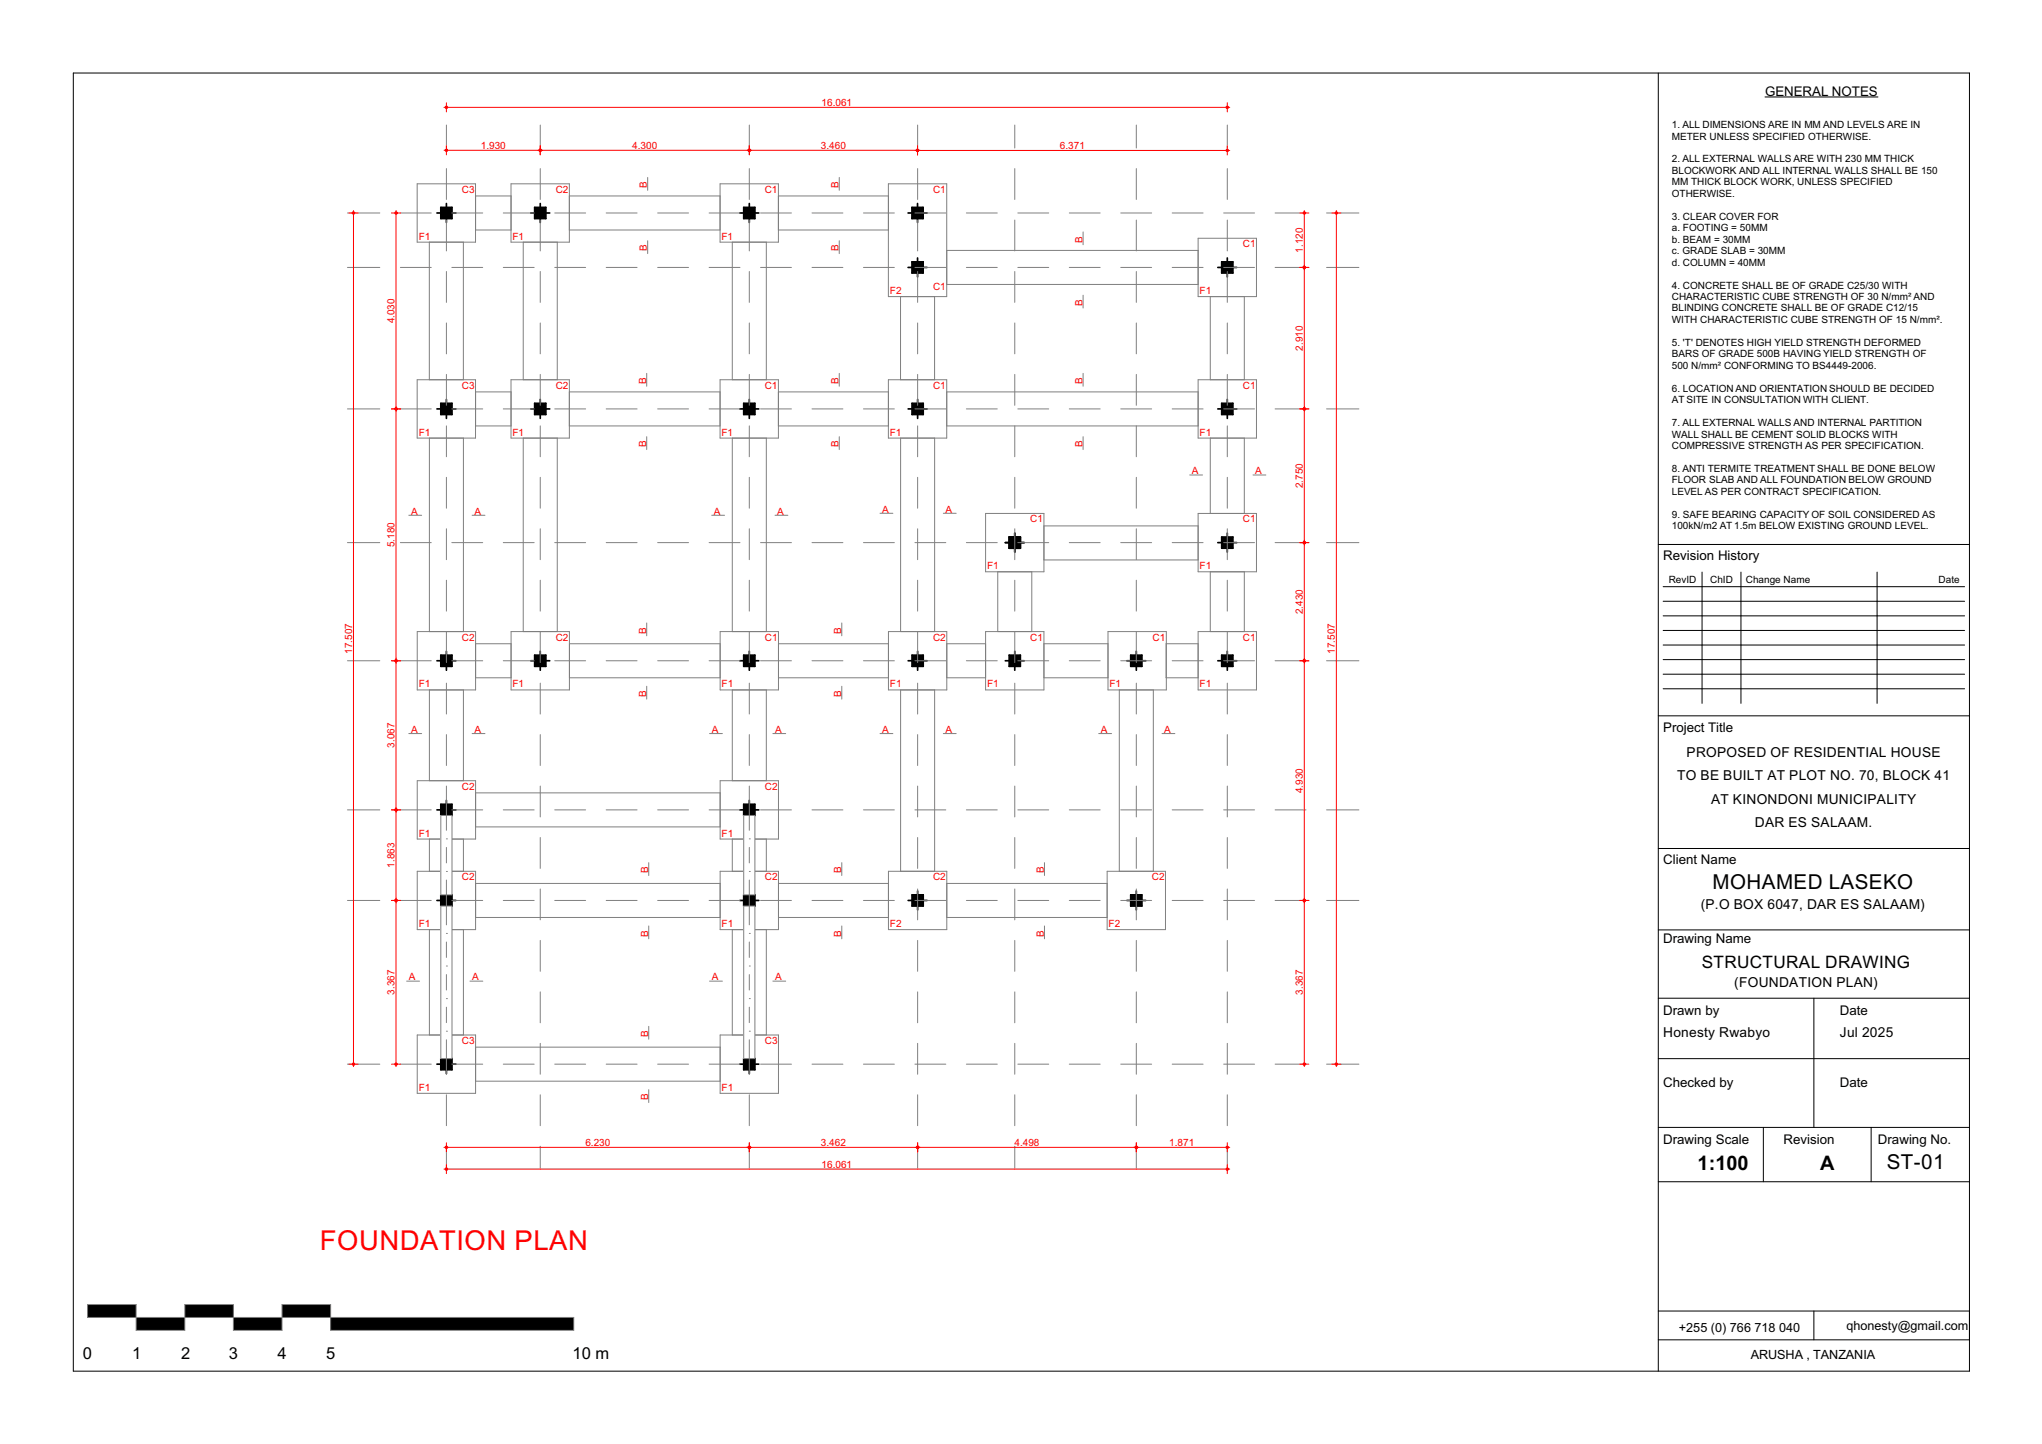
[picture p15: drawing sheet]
<svg xmlns="http://www.w3.org/2000/svg" width="420mm" height="297mm" viewBox="0 0 420 297" stroke-linecap="round" stroke-linejoin="round" font-family="sans-serif">
<defs><g id="words">
<text font-size="5.6" fill="#f00" x="65.8" y="257">FOUNDATION PLAN</text>
<g font-size="4.2">
<text x="352.2" y="182.9">MOHAMED LASEKO</text>
<text x="388.1" y="240.5">ST-01</text>
</g>
<g font-size="4.1">
<text x="349.2" y="240.6">1:100</text>
<text x="374.4" y="240.6">A</text>
</g>
<text font-size="3.5" x="350" y="199.1">STRUCTURAL DRAWING</text>
<g font-size="3.4">
<text x="17.1" y="279.5">0</text>
<text x="27.2" y="279.5">1</text>
<text x="37.2" y="279.5">2</text>
<text x="47.1" y="279.5">3</text>
<text x="57.1" y="279.5">4</text>
<text x="67.1" y="279.5">5</text>
<text x="117.8" y="279.5">10 m</text>
</g>
<g font-size="2.8">
<text x="346.9" y="155.7">PROPOSED OF RESIDENTIAL HOUSE</text>
<text x="345" y="160.5">TO BE BUILT AT PLOT NO. 70, BLOCK 41</text>
<text x="351.9" y="165.3">AT KINONDONI MUNICIPALITY</text>
<text x="360.9" y="170.1">DAR ES SALAAM.</text>
<text x="349.8" y="187.1">(P.O BOX 6047, DAR ES SALAAM)</text>
<text x="356.7" y="203">(FOUNDATION PLAN)</text>
<text x="342.1" y="213.4">Honesty Rwabyo</text>
<text x="378.4" y="213.4">Jul 2025</text>
</g>
<g font-size="2.7">
<text x="363" y="19.7">GENERAL NOTES</text>
<text x="342.1" y="115.1">Revision History</text>
<text x="342.1" y="150.5">Project Title</text>
<text x="342.1" y="177.7">Client Name</text>
<text x="342.1" y="194">Drawing Name</text>
<text x="342.1" y="208.8">Drawn by</text>
<text x="378.4" y="208.8">Date</text>
<text x="342.1" y="223.6">Checked by</text>
<text x="378.4" y="223.6">Date</text>
<text x="342.1" y="235.4">Drawing Scale</text>
<text x="366.8" y="235.4">Revision</text>
<text x="386.3" y="235.4">Drawing No.</text>
</g>
<g font-size="2.6">
<text x="345.3" y="273.9">+255 (0) 766 718 040</text>
<text x="379.8" y="273.6">qhonesty@gmail.com</text>
<text x="360.1" y="279.4">ARUSHA , TANZANIA</text>
</g>
<g font-size="2.1" fill="#f00">
<text x="169" y="21.8">16.061</text>
<text x="98.9" y="30.6">1.930</text>
<text x="130" y="30.6">4.300</text>
<text x="168.8" y="30.6">3.460</text>
<text x="218" y="30.6">6.371</text>
<text x="95" y="39.6">C3</text>
<text x="114.3" y="39.6">C2</text>
<text x="133.1" y="38.7" transform="rotate(-90 133.1 38.7)">B</text>
<text x="157.3" y="39.6">C1</text>
<text x="172.5" y="38.7" transform="rotate(-90 172.5 38.7)">B</text>
<text x="191.9" y="39.6">C1</text>
<text x="86.1" y="49.4">F1</text>
<text x="105.4" y="49.3">F1</text>
<text x="133.1" y="51.7" transform="rotate(-90 133.1 51.7)">B</text>
<text x="148.4" y="49.3">F1</text>
<text x="172.5" y="51.7" transform="rotate(-90 172.5 51.7)">B</text>
<text x="222.6" y="49.9" transform="rotate(-90 222.6 49.9)">B</text>
<text x="255.6" y="50.8">C1</text>
<text x="268" y="52" transform="rotate(-90 268 52)">1.120</text>
<text x="191.9" y="59.7">C1</text>
<text x="183" y="60.5">F2</text>
<text x="222.6" y="62.9" transform="rotate(-90 222.6 62.9)">B</text>
<text x="246.7" y="60.5">F1</text>
<text x="81.2" y="66.5" transform="rotate(-90 81.2 66.5)">4.030</text>
<text x="268" y="72.1" transform="rotate(-90 268 72.1)">2.910</text>
<text x="95" y="79.9">C3</text>
<text x="114.3" y="79.9">C2</text>
<text x="132.9" y="79" transform="rotate(-90 132.9 79)">B</text>
<text x="157.3" y="79.9">C1</text>
<text x="172.5" y="79" transform="rotate(-90 172.5 79)">B</text>
<text x="191.9" y="79.9">C1</text>
<text x="222.6" y="79" transform="rotate(-90 222.6 79)">B</text>
<text x="255.6" y="79.9">C1</text>
<text x="86.1" y="89.6">F1</text>
<text x="105.4" y="89.6">F1</text>
<text x="148.4" y="89.6">F1</text>
<text x="183" y="89.6">F1</text>
<text x="246.7" y="89.6">F1</text>
<text x="132.9" y="92" transform="rotate(-90 132.9 92)">B</text>
<text x="172.5" y="92" transform="rotate(-90 172.5 92)">B</text>
<text x="222.6" y="92" transform="rotate(-90 222.6 92)">B</text>
<text x="245.2" y="97.5">A</text>
<text x="258.2" y="97.5">A</text>
<text x="268" y="100.4" transform="rotate(-90 268 100.4)">2.750</text>
<text x="84.5" y="105.8">A</text>
<text x="97.6" y="105.8">A</text>
<text x="146.8" y="105.8">A</text>
<text x="159.9" y="105.8">A</text>
<text x="181.5" y="105.4">A</text>
<text x="194.5" y="105.4">A</text>
<text x="211.9" y="107.4">C1</text>
<text x="255.6" y="107.4">C1</text>
<text x="81.2" y="112.6" transform="rotate(-90 81.2 112.6)">5.180</text>
<text x="203" y="117.1">F1</text>
<text x="246.7" y="117.1">F1</text>
<text x="95" y="131.7">C2</text>
<text x="114.3" y="131.7">C2</text>
<text x="132.9" y="130.3" transform="rotate(-90 132.9 130.3)">B</text>
<text x="157.3" y="131.7">C1</text>
<text x="173" y="130.3" transform="rotate(-90 173 130.3)">B</text>
<text x="191.9" y="131.7">C2</text>
<text x="211.9" y="131.7">C1</text>
<text x="237.1" y="131.7">C1</text>
<text x="255.6" y="131.7">C1</text>
<text x="268" y="126.3" transform="rotate(-90 268 126.3)">2.430</text>
<text x="72.4" y="134.5" transform="rotate(-90 72.4 134.5)">17.507</text>
<text x="274.6" y="134.5" transform="rotate(-90 274.6 134.5)">17.507</text>
<text x="86.1" y="141.4">F1</text>
<text x="105.4" y="141.4">F1</text>
<text x="132.9" y="143.3" transform="rotate(-90 132.9 143.3)">B</text>
<text x="148.4" y="141.4">F1</text>
<text x="173" y="143.3" transform="rotate(-90 173 143.3)">B</text>
<text x="183" y="141.4">F1</text>
<text x="203" y="141.4">F1</text>
<text x="228.2" y="141.4">F1</text>
<text x="246.7" y="141.4">F1</text>
<text x="81.2" y="153.8" transform="rotate(-90 81.2 153.8)">3.067</text>
<text x="84.5" y="150.7">A</text>
<text x="97.6" y="150.7">A</text>
<text x="146.4" y="150.7">A</text>
<text x="159.4" y="150.7">A</text>
<text x="181.5" y="150.7">A</text>
<text x="194.5" y="150.7">A</text>
<text x="226.4" y="150.7">A</text>
<text x="239.5" y="150.7">A</text>
<text x="95" y="162.4">C2</text>
<text x="157.3" y="162.4">C2</text>
<text x="268" y="163.1" transform="rotate(-90 268 163.1)">4.930</text>
<text x="86.1" y="172.1">F1</text>
<text x="148.4" y="172.1">F1</text>
<text x="81.2" y="178.5" transform="rotate(-90 81.2 178.5)">1.863</text>
<text x="133.3" y="179.6" transform="rotate(-90 133.3 179.6)">B</text>
<text x="173" y="179.6" transform="rotate(-90 173 179.6)">B</text>
<text x="214.7" y="179.6" transform="rotate(-90 214.7 179.6)">B</text>
<text x="95" y="181">C2</text>
<text x="157.3" y="181">C2</text>
<text x="191.9" y="181">C2</text>
<text x="236.9" y="181">C2</text>
<text x="86.1" y="190.7">F1</text>
<text x="148.4" y="190.7">F1</text>
<text x="183" y="190.7">F2</text>
<text x="228" y="190.7">F2</text>
<text x="133.3" y="192.6" transform="rotate(-90 133.3 192.6)">B</text>
<text x="173" y="192.6" transform="rotate(-90 173 192.6)">B</text>
<text x="214.7" y="192.6" transform="rotate(-90 214.7 192.6)">B</text>
<text x="84.1" y="201.7">A</text>
<text x="97.1" y="201.7">A</text>
<text x="146.4" y="201.7">A</text>
<text x="159.4" y="201.7">A</text>
<text x="81.2" y="204.6" transform="rotate(-90 81.2 204.6)">3.367</text>
<text x="268" y="204.6" transform="rotate(-90 268 204.6)">3.367</text>
<text x="95" y="214.7">C3</text>
<text x="133.3" y="213.3" transform="rotate(-90 133.3 213.3)">B</text>
<text x="157.3" y="214.7">C3</text>
<text x="86.1" y="224.4">F1</text>
<text x="133.3" y="226.3" transform="rotate(-90 133.3 226.3)">B</text>
<text x="148.4" y="224.4">F1</text>
<text x="120.4" y="235.7">6.230</text>
<text x="168.9" y="235.7">3.462</text>
<text x="208.7" y="235.7">4.498</text>
<text x="240.5" y="235.7">1.871</text>
<text x="169" y="240.2">16.061</text>
</g>
<g font-size="2.1">
<text x="343.9" y="26.3">1. ALL DIMENSIONS ARE IN MM AND LEVELS ARE IN</text>
<text x="343.9" y="28.7">METER UNLESS SPECIFIED OTHERWISE.</text>
<text x="343.9" y="33.4">2. ALL EXTERNAL WALLS ARE WITH 230 MM THICK</text>
<text x="343.9" y="35.8">BLOCKWORK AND ALL INTERNAL WALLS SHALL BE 150</text>
<text x="343.9" y="38.1">MM THICK BLOCK WORK, UNLESS SPECIFIED</text>
<text x="343.9" y="40.5">OTHERWISE.</text>
<text x="343.9" y="45.2">3. CLEAR COVER FOR</text>
<text x="343.9" y="47.6">a. FOOTING = 50MM</text>
<text x="343.9" y="49.9">b. BEAM = 30MM</text>
<text x="343.9" y="52.3">c. GRADE SLAB = 30MM</text>
<text x="343.9" y="54.6">d. COLUMN = 40MM</text>
<text x="343.9" y="59.3">4. CONCRETE SHALL BE OF GRADE C25/30 WITH</text>
<text x="343.9" y="61.7">CHARACTERISTIC CUBE STRENGTH OF 30 N/mm² AND</text>
<text x="343.9" y="64.1">BLINDING CONCRETE SHALL BE OF GRADE C12/15</text>
<text x="343.9" y="66.4">WITH CHARACTERISTIC CUBE STRENGTH OF 15 N/mm².</text>
<text x="343.9" y="71.1">5. 'T' DENOTES HIGH YIELD STRENGTH DEFORMED</text>
<text x="343.9" y="73.5">BARS OF GRADE 500B HAVING YIELD STRENGTH OF</text>
<text x="343.9" y="75.8">500 N/mm² CONFORMING TO BS4449-2006.</text>
<text x="343.9" y="80.6">6. LOCATION AND ORIENTATION SHOULD BE DECIDED</text>
<text x="343.9" y="82.9">AT SITE IN CONSULTATION WITH CLIENT.</text>
<text x="343.9" y="87.6">7. ALL EXTERNAL WALLS AND INTERNAL PARTITION</text>
<text x="343.9" y="90">WALL SHALL BE CEMENT SOLID BLOCKS WITH</text>
<text x="343.9" y="92.3">COMPRESSIVE STRENGTH AS PER SPECIFICATION.</text>
<text x="343.9" y="97.1">8. ANTI TERMITE TREATMENT SHALL BE DONE BELOW</text>
<text x="343.9" y="99.4">FLOOR SLAB AND ALL FOUNDATION BELOW GROUND</text>
<text x="343.9" y="101.8">LEVEL AS PER CONTRACT SPECIFICATION.</text>
<text x="343.9" y="106.5">9. SAFE BEARING CAPACITY OF SOIL CONSIDERED AS</text>
<text x="343.9" y="108.8">100kN/m2 AT 1.5m BELOW EXISTING GROUND LEVEL.</text>
<text x="343.2" y="119.8">RevID</text>
<text x="351.7" y="119.8">ChID</text>
<text x="359.1" y="119.8">Change Name</text>
<text x="398.7" y="119.8">Date</text>
</g>
<text font-size="1.4" fill="#fff" x="13.8" y="283.3">GSPublisherVersion 0.0.100.100</text>
</g></defs>
<g fill="#000">
<path d="M18 268.3h10v2.7h-10z" fill-rule="evenodd"/>
<path d="M28 271h10v2.6h-10z" fill-rule="evenodd"/>
<path d="M38 268.3h10v2.7h-10z" fill-rule="evenodd"/>
<path d="M48 271h10v2.6h-10z" fill-rule="evenodd"/>
<path d="M58 268.3h10v2.7h-10z" fill-rule="evenodd"/>
<path d="M68 271h50v2.6h-50z" fill-rule="evenodd"/>
</g>
<path d="M18 268.3v2.7h100v2.6h-50v-5.3h-10v5.3h-10v-5.3h-10v5.3h-10v-5.3z" fill="none" stroke="#7f7f7f" stroke-width=".21"/>
<path d="M341.1 112h64M341.1 147.2h64M341.1 174.5h64M341.1 191.3h64M341.1 205.3h64M341.1 217.7h64M341.1 231.9h64M341.1 243.1h64" fill="none" stroke="#000" stroke-width=".21"/>
<path d="M342.1 117.7h62v27h-62z" fill-rule="evenodd" fill="#fff"/>
<g fill="none" stroke="#000" stroke-width=".21">
<path d="M15.1 15h390v267h-390zM341.1 15v267M363 19.9h23.3M350.1 117.7v27M358.1 117.7v27M386.1 117.7v27M342.1 120.7h62M342.1 123.7h62M342.1 126.7h62M342.1 129.7h62M342.1 132.7h62M342.1 135.7h62"/>
<path d="M342.1 138.7h62M342.1 141.7h62M373.1 205.3v26.6M362.7 231.9v11.2M384.9 231.9v11.2M341.1 269.7h64M341.1 275.6h64M373.1 269.7v5.9"/>
</g>
<!-- layer: Structural - Bearing -->
<g fill="none" stroke="#7f7f7f" stroke-width=".21">
<path d="M85.8 37.8h12v12h-12zM105.1 37.8h12v12h-12zM148.1 37.8h12v12h-12zM182.7 37.8h12v23.2h-12zM88.3 49.8v28.3M95.3 49.8v28.3M97.8 47.3h7.3M97.8 40.3h7.3M107.6 49.8v28.3M114.6 49.8v28.3M117.1 47.3h31M117.1 40.3h31"/>
<path d="M150.6 49.8v28.3M157.6 49.8v28.3M160.1 47.3h22.6M160.1 40.3h22.6M194.7 58.5h51.7M194.7 51.5h51.7M246.4 49h12v12h-12zM85.8 78.1h12v12h-12zM105.1 78.1h12v12h-12zM148.1 78.1h12v12h-12zM182.7 78.1h12v12h-12zM185.2 61v17.1"/>
<path d="M192.2 61v17.1M246.4 78.1h12v12h-12zM248.9 61v17.1M255.9 61v17.1M88.3 90.1v39.8M95.3 90.1v39.8M97.8 87.6h7.3M97.8 80.6h7.3M107.6 90.1v39.8M114.6 90.1v39.8M117.1 87.6h31M117.1 80.6h31"/>
<path d="M150.6 90.1v39.8M157.6 90.1v39.8M160.1 87.6h22.6M160.1 80.6h22.6M185.2 90.1v39.8M192.2 90.1v39.8M194.7 87.6h51.7M194.7 80.6h51.7M248.9 90.1v15.5M255.9 90.1v15.5M202.7 105.6h12v12h-12zM205.2 117.6v12.3"/>
<path d="M212.2 117.6v12.3M214.7 115.2h31.7M214.7 108.2h31.7M246.4 105.6h12v12h-12zM248.9 117.6v12.3M255.9 117.6v12.3M85.8 129.9h12v12h-12zM97.8 139.4h7.3M97.8 132.4h7.3M105.1 129.9h12v12h-12zM117.1 139.4h31M117.1 132.4h31"/>
<path d="M148.1 129.9h12v12h-12zM160.1 139.4h22.6M160.1 132.4h22.6M182.7 129.9h12v12h-12zM194.7 139.4h8M194.7 132.4h8M202.7 129.9h12v12h-12zM214.7 139.4h13.2M214.7 132.4h13.2M227.9 129.9h12v12h-12zM246.4 129.9h12v12h-12zM246.4 132.4h-6.6v7h6.6"/>
<path d="M88.3 141.9v18.7M95.3 141.9v18.7M150.6 141.9v18.7M157.6 141.9v18.7M185.2 141.9v37.3M192.2 141.9v37.3M230.2 141.9v37.3M237.2 141.9v37.3M85.8 160.6h12v12h-12zM85.8 179.2h12v12h-12zM88.3 172.6v6.6M95.3 172.6v6.6"/>
<path d="M97.8 170.1h50.3M97.8 163.1h50.3M148.1 160.6h12v12h-12zM148.1 179.2h12v12h-12zM150.6 172.6v6.6M157.6 172.6v6.6M182.7 179.2h12v12h-12zM227.7 179.2h12v12h-12zM88.3 191.2v21.7M95.3 191.2v21.7M97.8 188.7h50.3M97.8 181.7h50.3"/>
<path d="M150.6 191.2v21.7M157.6 191.2v21.7M160.1 188.7h22.6M160.1 181.7h22.6M194.7 188.7h33M194.7 181.7h33M85.8 212.9h12v12h-12zM97.8 215.4h50.3M148.1 212.9h12v12h-12zM97.8 222.4h50.3"/>
</g>
<g fill="#000">
<path d="M90.7 42.7h2.3v2.3h-2.3z" fill-rule="evenodd"/>
<path d="M110 42.7h2.3v2.3h-2.3z" fill-rule="evenodd"/>
<path d="M153 42.7h2.3v2.3h-2.3z" fill-rule="evenodd"/>
<path d="M187.6 42.7h2.3v2.3h-2.3z" fill-rule="evenodd"/>
<path d="M187.6 53.9h2.3v2.3h-2.3z" fill-rule="evenodd"/>
<path d="M251.3 53.9h2.3v2.3h-2.3z" fill-rule="evenodd"/>
<path d="M90.7 83h2.3v2.3h-2.3z" fill-rule="evenodd"/>
<path d="M110 83h2.3v2.3h-2.3z" fill-rule="evenodd"/>
<path d="M153 83h2.3v2.3h-2.3z" fill-rule="evenodd"/>
<path d="M187.6 83h2.3v2.3h-2.3z" fill-rule="evenodd"/>
<path d="M251.3 83h2.3v2.3h-2.3z" fill-rule="evenodd"/>
<path d="M207.6 110.5h2.3v2.3h-2.3z" fill-rule="evenodd"/>
<path d="M207.6 110.5h2.3v2.3h-2.3z" fill-rule="evenodd"/>
<path d="M251.3 110.5h2.3v2.3h-2.3z" fill-rule="evenodd"/>
<path d="M90.7 134.8h2.3v2.3h-2.3z" fill-rule="evenodd"/>
<path d="M110 134.8h2.3v2.3h-2.3z" fill-rule="evenodd"/>
<path d="M153 134.8h2.3v2.3h-2.3z" fill-rule="evenodd"/>
<path d="M187.6 134.8h2.3v2.3h-2.3z" fill-rule="evenodd"/>
<path d="M207.6 134.8h2.3v2.3h-2.3z" fill-rule="evenodd"/>
<path d="M232.6 134.8h2.3v2.3h-2.3z" fill-rule="evenodd"/>
<path d="M251.3 134.8h2.3v2.3h-2.3z" fill-rule="evenodd"/>
<path d="M90.7 165.4h2.3v2.3h-2.3z" fill-rule="evenodd"/>
<path d="M153 165.4h2.3v2.3h-2.3z" fill-rule="evenodd"/>
<path d="M90.7 184.1h2.3v2.3h-2.3z" fill-rule="evenodd"/>
<path d="M153 184.1h2.3v2.3h-2.3z" fill-rule="evenodd"/>
<path d="M187.6 184.1h2.3v2.3h-2.3z" fill-rule="evenodd"/>
<path d="M232.6 184.1h2.3v2.3h-2.3z" fill-rule="evenodd"/>
<path d="M90.7 217.7h2.3v2.3h-2.3z" fill-rule="evenodd"/>
<path d="M153 217.7h2.3v2.3h-2.3z" fill-rule="evenodd"/>
</g>
<g fill="none" stroke="#000" stroke-width=".35">
<path d="M89.9 43.8h1.1M90.7 42.7h2.3v2.3h-2.3zM91.8 41.9v1.1M91.8 44.6v1.2M92.6 43.8h1.2M109.2 43.8h1.1M110 42.7h2.3v2.3h-2.3zM111.1 41.9v1.1M111.1 44.6v1.2M111.9 43.8h1.2M152.2 43.8h1.1M153 42.7h2.3v2.3h-2.3z"/>
<path d="M154.1 41.9v1.1M154.1 44.6v1.2M154.9 43.8h1.2M186.8 43.8h1.1M186.8 55h1.1M187.6 42.7h2.3v2.3h-2.3zM187.6 53.9h2.3v2.3h-2.3zM188.7 41.9v1.1M188.7 44.6v1.2M188.7 53.1v1.1M188.7 55.8v1.2M189.5 43.8h1.2"/>
<path d="M189.5 55h1.2M250.5 55h1.1M251.3 53.9h2.3v2.3h-2.3zM252.4 53.1v1.1M252.4 55.8v1.2M253.2 55h1.2M89.9 84.1h1.1M90.7 83h2.3v2.3h-2.3zM91.8 82.2v1.1M91.8 84.9v1.2M92.6 84.1h1.2M109.2 84.1h1.1"/>
<path d="M110 83h2.3v2.3h-2.3zM111.1 82.2v1.1M111.1 84.9v1.2M111.9 84.1h1.2M152.2 84.1h1.1M153 83h2.3v2.3h-2.3zM154.1 82.2v1.1M154.1 84.9v1.2M154.9 84.1h1.2M186.8 84.1h1.1M187.6 83h2.3v2.3h-2.3zM188.7 82.2v1.1"/>
<path d="M188.7 84.9v1.2M189.5 84.1h1.2M250.5 84.1h1.1M251.3 83h2.3v2.3h-2.3zM252.4 82.2v1.1M252.4 84.9v1.2M253.2 84.1h1.2M206.8 111.6h1.1M207.6 110.5h2.3v2.3h-2.3zM208.7 109.7v1.1M208.7 112.4v1.2M209.5 111.6h1.2"/>
<path d="M250.5 111.6h1.1M251.3 110.5h2.3v2.3h-2.3zM252.4 109.7v1.1M252.4 112.4v1.2M253.2 111.6h1.2M89.9 135.9h1.1M90.7 134.8h2.3v2.3h-2.3zM91.8 134v1.1M91.8 136.7v1.2M92.6 135.9h1.2M109.2 135.9h1.1M110 134.8h2.3v2.3h-2.3z"/>
<path d="M111.1 134v1.1M111.1 136.7v1.2M111.9 135.9h1.2M152.2 135.9h1.1M153 134.8h2.3v2.3h-2.3zM154.1 134v1.1M154.1 136.7v1.2M154.9 135.9h1.2M186.8 135.9h1.1M187.6 134.8h2.3v2.3h-2.3zM188.7 134v1.1M188.7 136.7v1.2"/>
<path d="M189.5 135.9h1.2M206.8 135.9h1.1M207.6 134.8h2.3v2.3h-2.3zM208.7 134v1.1M208.7 136.7v1.2M209.5 135.9h1.2M231.8 135.9h1.1M232.6 134.8h2.3v2.3h-2.3zM233.7 134v1.1M233.7 136.7v1.2M234.5 135.9h1.2M250.5 135.9h1.1"/>
<path d="M251.3 134.8h2.3v2.3h-2.3zM252.4 134v1.1M252.4 136.7v1.2M253.2 135.9h1.2M89.9 166.6h1.1M90.7 165.4h2.3v2.3h-2.3zM91.8 164.6v1.2M91.8 167.4v1.1M92.6 166.6h1.2M152.2 166.6h1.1M153 165.4h2.3v2.3h-2.3zM154.1 164.6v1.2"/>
<path d="M154.1 167.4v1.1M154.9 166.6h1.2M89.9 185.2h1.1M90.7 184.1h2.3v2.3h-2.3zM91.8 183.3v1.1M91.8 186v1.2M92.6 185.2h1.2M152.2 185.2h1.1M153 184.1h2.3v2.3h-2.3zM154.1 183.3v1.1M154.1 186v1.2M154.9 185.2h1.2"/>
<path d="M186.8 185.2h1.1M187.6 184.1h2.3v2.3h-2.3zM188.7 183.3v1.1M188.7 186v1.2M189.5 185.2h1.2M231.8 185.2h1.1M232.6 184.1h2.3v2.3h-2.3zM233.7 183.3v1.1M233.7 186v1.2M234.5 185.2h1.2M89.9 218.9h1.1M90.7 217.7h2.3v2.3h-2.3z"/>
<path d="M91.8 216.9v1.2M91.8 219.7v1.1M92.6 218.9h1.2M152.2 218.9h1.1M153 217.7h2.3v2.3h-2.3zM154.1 216.9v1.2M154.1 219.7v1.1M154.9 218.9h1.2"/>
</g>
<g fill="#000">
<circle cx="91.8" cy="43.8" r=".18"/>
<circle cx="111.1" cy="43.8" r=".18"/>
<circle cx="154.1" cy="43.8" r=".18"/>
<circle cx="188.7" cy="43.8" r=".18"/>
<circle cx="188.7" cy="55" r=".18"/>
<circle cx="252.4" cy="55" r=".18"/>
<circle cx="91.8" cy="84.1" r=".18"/>
<circle cx="111.1" cy="84.1" r=".18"/>
<circle cx="154.1" cy="84.1" r=".18"/>
<circle cx="188.7" cy="84.1" r=".18"/>
<circle cx="252.4" cy="84.1" r=".18"/>
<circle cx="208.7" cy="111.6" r=".18"/>
<circle cx="252.4" cy="111.6" r=".18"/>
<circle cx="91.8" cy="135.9" r=".18"/>
<circle cx="111.1" cy="135.9" r=".18"/>
<circle cx="154.1" cy="135.9" r=".18"/>
<circle cx="188.7" cy="135.9" r=".18"/>
<circle cx="208.7" cy="135.9" r=".18"/>
<circle cx="233.7" cy="135.9" r=".18"/>
<circle cx="252.4" cy="135.9" r=".18"/>
<circle cx="91.8" cy="166.6" r=".18"/>
<circle cx="154.1" cy="166.6" r=".18"/>
<circle cx="91.8" cy="185.2" r=".18"/>
<circle cx="154.1" cy="185.2" r=".18"/>
<circle cx="188.7" cy="185.2" r=".18"/>
<circle cx="233.7" cy="185.2" r=".18"/>
<circle cx="91.8" cy="218.9" r=".18"/>
<circle cx="154.1" cy="218.9" r=".18"/>
</g>
<!-- layer: 2D Drafting - General -->
<g fill="none" stroke="#7f7f7f" stroke-width=".21">
<path d="M91.8 25.7v4.7M91.8 34.7v6.3M111.1 25.7v4.7M111.1 34.7v6.3M133.2 36.5v2.6M154.1 25.7v4.7M154.1 34.7v6.3M172.6 36.5v2.6M188.7 25.7v4.7M188.7 34.7v6.3M208.7 25.7v4.7M208.7 34.7v6.3"/>
<path d="M233.7 25.7v4.7M233.7 34.7v6.3M252.4 25.7v4.7M252.4 34.7v6.3M71.5 43.8h6.6M71.5 55h6.6M82.3 43.8h6.4M82.3 55h6.4M91.8 45.3v6.3M91.8 55.8v6.4M92.9 43.8h6.4M92.9 55h6.4"/>
<path d="M103.5 43.8h6.4M103.5 55h6.4M111.1 45.3v6.3M111.1 55.8v6.4M114.1 43.8h6.3M114.1 55h6.3M124.7 43.8h6.3M124.7 55h6.3M133.2 49.5v2.7M135.3 43.8h6.3M135.3 55h6.3M145.8 43.8h6.4"/>
<path d="M145.8 55h6.4M154.1 45.3v6.3M154.1 55.8v6.4M156.4 43.8h6.4M156.4 55h6.4M167 43.8h6.4M167 55h6.4M172.6 49.5v2.7M177.6 43.8h6.3M177.6 55h6.3M188.2 43.8h6.3M188.2 55h6.3"/>
<path d="M188.7 45.3v6.3M188.7 55.8v6.4M198.8 43.8h6.3M198.8 55h6.3M208.7 45.3v6.3M208.7 55.8v6.4M209.3 43.8h6.4M209.3 55h6.4M219.9 43.8h6.4M219.9 55h6.4M222.8 47.7v2.6M230.5 43.8h6.4"/>
<path d="M230.5 55h6.4M233.7 45.3v6.3M233.7 55.8v6.4M241.1 43.8h6.3M241.1 55h6.3M251.7 43.8h6.3M251.7 55h6.3M252.4 45.3v6.3M252.4 55.8v6.4M262.3 43.8h6.3M262.3 55h6.3M272.8 43.8h6.7"/>
<path d="M272.8 55h6.7M91.8 66.4v6.4M91.8 77v6.4M111.1 66.4v6.4M111.1 77v6.4M133 76.8v2.6M154.1 66.4v6.4M154.1 77v6.4M172.6 76.8v2.6M188.7 66.4v6.4M188.7 77v6.4M208.7 66.4v6.4"/>
<path d="M208.7 77v6.4M222.8 60.7v2.7M222.8 76.8v2.6M233.7 66.4v6.4M233.7 77v6.4M252.4 66.4v6.4M252.4 77v6.4M71.5 84.1h6.6M82.3 84.1h6.4M91.8 87.6v6.3M91.8 98.2v6.3M92.9 84.1h6.4"/>
<path d="M103.5 84.1h6.4M111.1 87.6v6.3M111.1 98.2v6.3M114.1 84.1h6.3M124.7 84.1h6.3M133 89.8v2.7M135.3 84.1h6.3M145.8 84.1h6.4M154.1 87.6v6.3M154.1 98.2v6.3M156.4 84.1h6.4M167 84.1h6.4"/>
<path d="M172.6 89.8v2.7M177.6 84.1h6.3M188.2 84.1h6.3M188.7 87.6v6.3M188.7 98.2v6.3M198.8 84.1h6.3M208.7 87.6v6.3M208.7 98.2v6.3M209.3 84.1h6.4M219.9 84.1h6.4M222.8 89.8v2.7M230.5 84.1h6.4"/>
<path d="M233.7 87.6v6.3M233.7 98.2v6.3M241.1 84.1h6.3M244.7 97.7h2.6M251.7 84.1h6.3M252.4 87.6v6.3M252.4 98.2v6.3M257.7 97.7h2.7M262.3 84.1h6.3M272.8 84.1h6.7M71.5 111.6h6.6M82.3 111.6h6.4"/>
<path d="M84.1 106h2.6M91.8 108.8v6.3M91.8 119.3v6.4M92.9 111.6h6.4M97.1 106h2.6M103.5 111.6h6.4M111.1 108.8v6.3M111.1 119.3v6.4M114.1 111.6h6.3M124.7 111.6h6.3M135.3 111.6h6.3M145.8 111.6h6.4"/>
<path d="M146.4 106h2.6M154.1 108.8v6.3M154.1 119.3v6.4M156.4 111.6h6.4M159.4 106h2.6M167 111.6h6.4M177.6 111.6h6.3M181 105.6h2.6M188.2 111.6h6.3M188.7 108.8v6.3M188.7 119.3v6.4M194 105.6h2.7"/>
<path d="M198.8 111.6h6.3M208.7 108.8v6.3M208.7 119.3v6.4M209.3 111.6h6.4M219.9 111.6h6.4M230.5 111.6h6.4M233.7 108.8v6.3M233.7 119.3v6.4M241.1 111.6h6.3M251.7 111.6h6.3M252.4 108.8v6.3M252.4 119.3v6.4"/>
<path d="M262.3 111.6h6.3M272.8 111.6h6.7M71.5 135.9h6.6M82.3 135.9h6.4M91.8 129.9v6.4M92.9 135.9h6.4M103.5 135.9h6.4M111.1 129.9v6.4M114.1 135.9h6.3M124.7 135.9h6.3M133 128.1v2.7M135.3 135.9h6.3"/>
<path d="M145.8 135.9h6.4M154.1 129.9v6.4M156.4 135.9h6.4M167 135.9h6.4M173.1 128.1v2.7M177.6 135.9h6.3M188.2 135.9h6.3M188.7 129.9v6.4M198.8 135.9h6.3M208.7 129.9v6.4M209.3 135.9h6.4M219.9 135.9h6.4"/>
<path d="M230.5 135.9h6.4M233.7 129.9v6.4M241.1 135.9h6.3M251.7 135.9h6.3M252.4 129.9v6.4M262.3 135.9h6.3M272.8 135.9h6.7M84.1 150.9h2.6M91.8 140.5v6.4M91.8 151.1v6.3M97.1 150.9h2.6M111.1 140.5v6.4"/>
<path d="M111.1 151.1v6.3M133 141.2v2.6M145.9 150.9h2.7M154.1 140.5v6.4M154.1 151.1v6.3M159 150.9h2.6M173.1 141.2v2.6M181 150.9h2.6M188.7 140.5v6.4M188.7 151.1v6.3M194 150.9h2.7M208.7 140.5v6.4"/>
<path d="M208.7 151.1v6.3M226 150.9h2.6M233.7 140.5v6.4M233.7 151.1v6.3M239 150.9h2.6M252.4 140.5v6.4M252.4 151.1v6.3M71.5 166.6h6.6M82.3 166.6h6.4M91.8 161.7v6.3M91.8 172.3v6.3M92.9 166.6h6.4"/>
<path d="M103.5 166.6h6.4M111.1 161.7v6.3M111.1 172.3v6.3M114.1 166.6h6.3M124.7 166.6h6.3M133.4 177.4v2.7M135.3 166.6h6.3M145.8 166.6h6.4M154.1 161.7v6.3M154.1 172.3v6.3M156.4 166.6h6.4M167 166.6h6.4"/>
<path d="M173.1 177.4v2.7M177.6 166.6h6.3M188.2 166.6h6.3M188.7 161.7v6.3M188.7 172.3v6.3M198.8 166.6h6.3M208.7 161.7v6.3M208.7 172.3v6.3M209.3 166.6h6.4M214.8 177.4v2.7M219.9 166.6h6.4M230.5 166.6h6.4"/>
<path d="M233.7 161.7v6.3M233.7 172.3v6.3M241.1 166.6h6.3M251.7 166.6h6.3M252.4 161.7v6.3M252.4 172.3v6.3M262.3 166.6h6.3M272.8 166.6h6.7M71.5 185.2h6.6M82.3 185.2h6.4M91.8 182.8v6.4M91.8 193.4v6.4"/>
<path d="M92.9 185.2h6.4M103.5 185.2h6.4M111.1 182.8v6.4M111.1 193.4v6.4M114.1 185.2h6.3M124.7 185.2h6.3M133.4 190.5v2.6M135.3 185.2h6.3M145.8 185.2h6.4M154.1 182.8v6.4M154.1 193.4v6.4M156.4 185.2h6.4"/>
<path d="M167 185.2h6.4M173.1 190.5v2.6M177.6 185.2h6.3M188.2 185.2h6.3M188.7 182.8v6.4M188.7 193.4v6.4M198.8 185.2h6.3M208.7 182.8v6.4M208.7 193.4v6.4M209.3 185.2h6.4M214.8 190.5v2.6M219.9 185.2h6.4"/>
<path d="M230.5 185.2h6.4M233.7 182.8v6.4M233.7 193.4v6.4M241.1 185.2h6.3M251.7 185.2h6.3M252.4 182.8v6.4M252.4 193.4v6.4M262.3 185.2h6.3M272.8 185.2h6.7M71.5 218.9h6.6M82.3 218.9h6.4M83.6 201.8h2.7"/>
<path d="M91.8 204v6.4M91.8 214.6v6.3M92.9 218.9h6.4M96.7 201.8h2.6M103.5 218.9h6.4M111.1 204v6.4M111.1 214.6v6.3M114.1 218.9h6.3M124.7 218.9h6.3M133.4 211.1v2.6M135.3 218.9h6.3M145.8 218.9h6.4"/>
<path d="M145.9 201.8h2.7M154.1 204v6.4M154.1 214.6v6.3M156.4 218.9h6.4M159 201.8h2.6M167 218.9h6.4M177.6 218.9h6.3M188.2 218.9h6.3M188.7 204v6.4M188.7 214.6v6.3M198.8 218.9h6.3M208.7 204v6.4"/>
<path d="M208.7 214.6v6.3M209.3 218.9h6.4M219.9 218.9h6.4M230.5 218.9h6.4M233.7 204v6.4M233.7 214.6v6.3M241.1 218.9h6.3M251.7 218.9h6.3M252.4 204v6.4M252.4 214.6v6.3M262.3 218.9h6.3M272.8 218.9h6.7"/>
<path d="M91.8 225.2v6.3M91.8 235.8v4.7M111.1 225.2v6.3M111.1 235.8v4.7M133.4 224.1v2.7M154.1 225.2v6.3M154.1 235.8v4.7M188.7 225.2v6.3M188.7 235.8v4.7M208.7 225.2v6.3M208.7 235.8v4.7M233.7 225.2v6.3"/>
<path d="M233.7 235.8v4.7M252.4 225.2v6.3M252.4 235.8v4.7"/>
</g>
<!-- layer: Structural - Bearing -->
<path d="M90.7 167.7h2.3v16.4h-2.3z" fill-rule="evenodd" fill="#fff"/>
<path d="M90.7 167.7h2.3v16.4h-2.3zM91.8 179.2h.1M91.8 172.5h.1M91.8 167.7v3.1M91.8 174.3v3.2M91.8 181v3.1" fill="none" stroke="#7f7f7f" stroke-width=".21"/>
<path d="M90.7 186.4h2.3v31.3h-2.3z" fill-rule="evenodd" fill="#fff"/>
<path d="M90.7 186.4h2.3v31.3h-2.3zM91.8 198.7h.1M91.8 192h.1M91.8 186.4v3.8M91.8 193.8v3.1M91.8 212.1h.1M91.8 205.4h.1M91.8 200.5v3.1M91.8 207.2v3.1M91.8 213.9v3.8" fill="none" stroke="#7f7f7f" stroke-width=".21"/>
<path d="M153 186.4h2.3v31.3h-2.3z" fill-rule="evenodd" fill="#fff"/>
<path d="M153 186.4h2.3v31.3h-2.3zM154.1 198.7h.1M154.1 192h.1M154.1 186.4v3.8M154.1 193.8v3.1M154.1 212.1h.1M154.1 205.4h.1M154.1 200.5v3.1M154.1 207.2v3.1M154.1 213.9v3.8" fill="none" stroke="#7f7f7f" stroke-width=".21"/>
<path d="M153 167.7h2.3v16.4h-2.3z" fill-rule="evenodd" fill="#fff"/>
<path d="M153 167.7h2.3v16.4h-2.3zM154.1 179.2h.1M154.1 172.5h.1M154.1 167.7v3.1M154.1 174.3v3.2M154.1 181v3.1" fill="none" stroke="#7f7f7f" stroke-width=".21"/>
<!-- layer: Dimensioning - General -->
<path d="M91.3 30.9h.3M92.1 30.9h18.8" fill="none" stroke="#f00" stroke-width=".21"/>
<circle cx="91.8" cy="30.9" r=".25" fill="#f00"/>
<circle cx="91.8" cy="30.9" r=".25" fill="none" stroke="#f00" stroke-width=".21"/>
<circle cx="111.1" cy="30.9" r=".25" fill="#f00"/>
<g fill="none" stroke="#f00" stroke-width=".21">
<path d="M91.8 30v.7M91.8 31.2v.6M110.6 30.9h.3M111.1 30v.7M111.1 31.2v.6M111.4 30.9h42.5"/>
<circle cx="111.1" cy="30.9" r=".25"/>
</g>
<circle cx="111.1" cy="30.9" r=".25" fill="#f00"/>
<circle cx="111.1" cy="30.9" r=".25" fill="none" stroke="#f00" stroke-width=".21"/>
<circle cx="154.1" cy="30.9" r=".25" fill="#f00"/>
<g fill="none" stroke="#f00" stroke-width=".21">
<path d="M111.1 30v.7M111.1 31.2v.6M153.6 30.9h.3M154.1 30v.7M154.1 31.2v.6M154.4 30.9h34.1"/>
<circle cx="154.1" cy="30.9" r=".25"/>
</g>
<circle cx="154.1" cy="30.9" r=".25" fill="#f00"/>
<circle cx="154.1" cy="30.9" r=".25" fill="none" stroke="#f00" stroke-width=".21"/>
<circle cx="188.7" cy="30.9" r=".25" fill="#f00"/>
<g fill="none" stroke="#f00" stroke-width=".21">
<path d="M154.1 30v.7M154.1 31.2v.6M188.2 30.9h.3M188.7 30v.7M188.7 31.2v.6M189 30.9h.2M189 30.9h63.2"/>
<circle cx="188.7" cy="30.9" r=".25"/>
</g>
<circle cx="188.7" cy="30.9" r=".25" fill="#f00"/>
<circle cx="188.7" cy="30.9" r=".25" fill="none" stroke="#f00" stroke-width=".21"/>
<circle cx="252.4" cy="30.9" r=".25" fill="#f00"/>
<g fill="none" stroke="#f00" stroke-width=".21">
<path d="M91.3 22.1h.3M92.1 22.1h160.1M188.7 30v.7M188.7 31.2v.7M252.4 30v.7M252.4 31.2v.7M252.7 30.9h.2"/>
<circle cx="252.4" cy="30.9" r=".25"/>
</g>
<circle cx="91.8" cy="22.1" r=".25" fill="#f00"/>
<circle cx="91.8" cy="22.1" r=".25" fill="none" stroke="#f00" stroke-width=".21"/>
<circle cx="252.4" cy="22.1" r=".25" fill="#f00"/>
<g fill="none" stroke="#f00" stroke-width=".21">
<path d="M91.8 21.1v.7M91.8 22.3v.7M252.4 21.1v.7M252.4 22.3v.7M252.7 22.1h.2M81.5 44.1v39.8M81.5 84.4v.2"/>
<circle cx="252.4" cy="22.1" r=".25"/>
</g>
<circle cx="81.5" cy="84.1" r=".25" fill="#f00"/>
<circle cx="81.5" cy="84.1" r=".25" fill="none" stroke="#f00" stroke-width=".21"/>
<circle cx="81.5" cy="43.8" r=".25" fill="#f00"/>
<g fill="none" stroke="#f00" stroke-width=".21">
<path d="M80.5 43.8h.7M81.5 43.3v.3M81.7 43.8h.7M80.5 84.1h.7M81.5 84.4v51.3M81.7 84.1h.7M81.5 136.2v.2"/>
<circle cx="81.5" cy="43.8" r=".25"/>
</g>
<circle cx="81.5" cy="135.9" r=".25" fill="#f00"/>
<circle cx="81.5" cy="135.9" r=".25" fill="none" stroke="#f00" stroke-width=".21"/>
<circle cx="81.5" cy="84.1" r=".25" fill="#f00"/>
<g fill="none" stroke="#f00" stroke-width=".21">
<path d="M80.5 84.1h.7M81.5 83.6v.3M81.7 84.1h.7M80.5 135.9h.7M81.5 136.2v30.1M81.7 135.9h.7M81.5 166.8v.3"/>
<circle cx="81.5" cy="84.1" r=".25"/>
</g>
<circle cx="81.5" cy="166.6" r=".25" fill="#f00"/>
<circle cx="81.5" cy="166.6" r=".25" fill="none" stroke="#f00" stroke-width=".21"/>
<circle cx="81.5" cy="135.9" r=".25" fill="#f00"/>
<g fill="none" stroke="#f00" stroke-width=".21">
<path d="M80.5 135.9h.7M81.5 135.4v.3M81.7 135.9h.7M80.5 166.6h.7M81.5 166.8v18.2M81.7 166.6h.7M81.5 185.5v.2"/>
<circle cx="81.5" cy="135.9" r=".25"/>
</g>
<circle cx="81.5" cy="185.2" r=".25" fill="#f00"/>
<circle cx="81.5" cy="185.2" r=".25" fill="none" stroke="#f00" stroke-width=".21"/>
<circle cx="81.5" cy="166.6" r=".25" fill="#f00"/>
<g fill="none" stroke="#f00" stroke-width=".21">
<path d="M80.5 166.6h.7M81.5 166.1v.2M81.7 166.6h.7M80.5 185.2h.7M81.5 185.5v33.1M81.7 185.2h.7M81.5 219.1v.3"/>
<circle cx="81.5" cy="166.6" r=".25"/>
</g>
<circle cx="81.5" cy="218.9" r=".25" fill="#f00"/>
<circle cx="81.5" cy="218.9" r=".25" fill="none" stroke="#f00" stroke-width=".21"/>
<circle cx="81.5" cy="185.2" r=".25" fill="#f00"/>
<g fill="none" stroke="#f00" stroke-width=".21">
<path d="M72.7 44.1v174.5M80.5 185.2h.7M81.5 184.7v.3M81.7 185.2h.7M72.7 219.1v.3M80.5 218.9h.7M81.7 218.9h.7"/>
<circle cx="81.5" cy="185.2" r=".25"/>
</g>
<circle cx="72.7" cy="218.9" r=".25" fill="#f00"/>
<circle cx="72.7" cy="218.9" r=".25" fill="none" stroke="#f00" stroke-width=".21"/>
<circle cx="72.7" cy="43.8" r=".25" fill="#f00"/>
<g fill="none" stroke="#f00" stroke-width=".21">
<path d="M71.8 43.8h.7M72.7 43.3v.3M73 43.8h.6M268.3 44.1v10.7M268.3 55.3v.2M71.8 218.9h.7M73 218.9h.6"/>
<circle cx="72.7" cy="43.8" r=".25"/>
</g>
<circle cx="268.3" cy="55" r=".25" fill="#f00"/>
<circle cx="268.3" cy="55" r=".25" fill="none" stroke="#f00" stroke-width=".21"/>
<circle cx="268.3" cy="43.8" r=".25" fill="#f00"/>
<g fill="none" stroke="#f00" stroke-width=".21">
<path d="M267.3 55h.7M267.3 43.8h.7M268.3 43.3v.3M268.3 55.3v28.6M268.5 55h.7M268.5 43.8h.7M268.3 84.4v.2"/>
<circle cx="268.3" cy="43.8" r=".25"/>
</g>
<circle cx="268.3" cy="84.1" r=".25" fill="#f00"/>
<circle cx="268.3" cy="84.1" r=".25" fill="none" stroke="#f00" stroke-width=".21"/>
<circle cx="268.3" cy="55" r=".25" fill="#f00"/>
<g fill="none" stroke="#f00" stroke-width=".21">
<path d="M267.3 55h.7M268.3 54.5v.3M268.5 55h.7M267.3 84.1h.7M268.3 84.4v27M268.5 84.1h.7M268.3 111.9v.2"/>
<circle cx="268.3" cy="55" r=".25"/>
</g>
<circle cx="268.3" cy="111.6" r=".25" fill="#f00"/>
<circle cx="268.3" cy="111.6" r=".25" fill="none" stroke="#f00" stroke-width=".21"/>
<circle cx="268.3" cy="84.1" r=".25" fill="#f00"/>
<g fill="none" stroke="#f00" stroke-width=".21">
<path d="M267.3 84.1h.7M268.3 83.6v.3M268.5 84.1h.7M267.3 111.6h.7M268.3 111.9v23.8M268.5 111.6h.7M268.3 136.2v.2"/>
<circle cx="268.3" cy="84.1" r=".25"/>
</g>
<circle cx="268.3" cy="135.9" r=".25" fill="#f00"/>
<circle cx="268.3" cy="135.9" r=".25" fill="none" stroke="#f00" stroke-width=".21"/>
<circle cx="268.3" cy="111.6" r=".25" fill="#f00"/>
<g fill="none" stroke="#f00" stroke-width=".21">
<path d="M267.3 111.6h.7M268.3 111.1v.3M268.5 111.6h.7M267.3 135.9h.7M268.3 136.2v48.8M268.5 135.9h.7M268.3 185.5v.2"/>
<circle cx="268.3" cy="111.6" r=".25"/>
</g>
<circle cx="268.3" cy="185.2" r=".25" fill="#f00"/>
<circle cx="268.3" cy="185.2" r=".25" fill="none" stroke="#f00" stroke-width=".21"/>
<circle cx="268.3" cy="135.9" r=".25" fill="#f00"/>
<g fill="none" stroke="#f00" stroke-width=".21">
<path d="M267.3 135.9h.7M268.3 135.4v.3M268.5 135.9h.7M267.3 185.2h.7M268.3 185.5v33.1M268.5 185.2h.7M268.3 219.1v.3"/>
<circle cx="268.3" cy="135.9" r=".25"/>
</g>
<circle cx="268.3" cy="218.9" r=".25" fill="#f00"/>
<circle cx="268.3" cy="218.9" r=".25" fill="none" stroke="#f00" stroke-width=".21"/>
<circle cx="268.3" cy="185.2" r=".25" fill="#f00"/>
<g fill="none" stroke="#f00" stroke-width=".21">
<path d="M274.9 44.1v174.5M267.3 185.2h.7M268.3 184.7v.3M268.5 185.2h.7M267.3 218.9h.7M268.5 218.9h.7M274.9 219.1v.3"/>
<circle cx="268.3" cy="185.2" r=".25"/>
</g>
<circle cx="274.9" cy="218.9" r=".25" fill="#f00"/>
<circle cx="274.9" cy="218.9" r=".25" fill="none" stroke="#f00" stroke-width=".21"/>
<circle cx="274.9" cy="43.8" r=".25" fill="#f00"/>
<g fill="none" stroke="#f00" stroke-width=".21">
<path d="M273.9 43.8h.7M274.9 43.3v.3M275.1 43.8h.7M273.9 218.9h.7M275.1 218.9h.7M233.2 236h.3M234 236h18.2"/>
<circle cx="274.9" cy="43.8" r=".25"/>
</g>
<circle cx="233.7" cy="236" r=".25" fill="#f00"/>
<circle cx="233.7" cy="236" r=".25" fill="none" stroke="#f00" stroke-width=".21"/>
<circle cx="252.4" cy="236" r=".25" fill="#f00"/>
<g fill="none" stroke="#f00" stroke-width=".21">
<path d="M188.2 236h.3M189 236h44.5M233.7 235.1v.6M233.7 236.2v.7M252.4 235.1v.6M252.4 236.2v.7M252.7 236h.2"/>
<circle cx="252.4" cy="236" r=".25"/>
</g>
<circle cx="188.7" cy="236" r=".25" fill="#f00"/>
<circle cx="188.7" cy="236" r=".25" fill="none" stroke="#f00" stroke-width=".21"/>
<circle cx="233.7" cy="236" r=".25" fill="#f00"/>
<g fill="none" stroke="#f00" stroke-width=".21">
<path d="M153.6 236h.3M154.4 236h34.1M188.7 235.1v.6M188.7 236.2v.7M233.7 235.1v.6M233.7 236.2v.7M234 236h.2"/>
<circle cx="233.7" cy="236" r=".25"/>
</g>
<circle cx="154.1" cy="236" r=".25" fill="#f00"/>
<circle cx="154.1" cy="236" r=".25" fill="none" stroke="#f00" stroke-width=".21"/>
<circle cx="188.7" cy="236" r=".25" fill="#f00"/>
<g fill="none" stroke="#f00" stroke-width=".21">
<path d="M91.3 236h.3M92.1 236h61.8M154.1 235.1v.6M154.1 236.2v.7M188.7 235.1v.6M188.7 236.2v.7M189 236h.2"/>
<circle cx="188.7" cy="236" r=".25"/>
</g>
<circle cx="91.8" cy="236" r=".25" fill="#f00"/>
<circle cx="91.8" cy="236" r=".25" fill="none" stroke="#f00" stroke-width=".21"/>
<circle cx="154.1" cy="236" r=".25" fill="#f00"/>
<g fill="none" stroke="#f00" stroke-width=".21">
<path d="M91.8 235.1v.6M91.8 236.2v.7M154.1 235.1v.6M154.1 236.2v.7M154.4 236h.2M91.3 240.5h.3M92.1 240.5h160.1"/>
<circle cx="154.1" cy="236" r=".25"/>
</g>
<circle cx="91.8" cy="240.5" r=".25" fill="#f00"/>
<circle cx="91.8" cy="240.5" r=".25" fill="none" stroke="#f00" stroke-width=".21"/>
<circle cx="252.4" cy="240.5" r=".25" fill="#f00"/>
<g fill="none" stroke="#f00" stroke-width=".21">
<path d="M91.8 239.5v.7M252.4 239.5v.7M91.8 240.7v.7M252.4 240.7v.7M252.7 240.5h.2"/>
<circle cx="252.4" cy="240.5" r=".25"/>
</g>
<use href="#words"/>
</svg>
